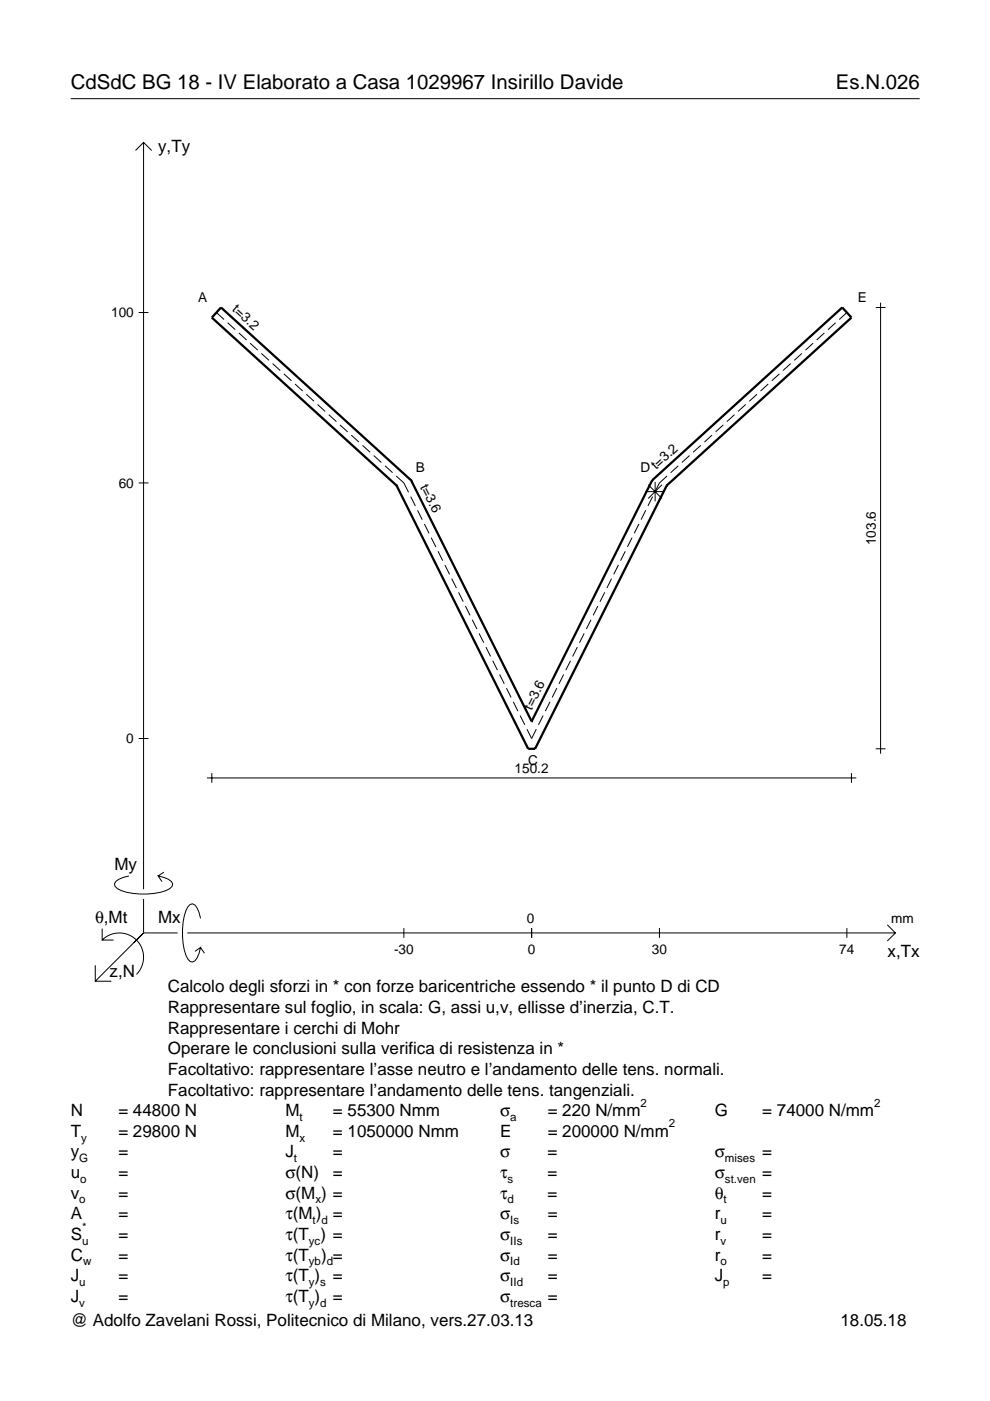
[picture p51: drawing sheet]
<svg xmlns="http://www.w3.org/2000/svg" width="210mm" height="297mm" viewBox="0 0 210 297" stroke-linecap="round" stroke-linejoin="round" font-family="sans-serif">
<defs><g id="words">
<g font-size="4.3">
<text x="15" y="18.9">CdSdC BG 18 - IV Elaborato a Casa 1029967 Insirillo Davide</text>
<text x="177.2" y="18.9">Es.N.026</text>
</g>
<g font-size="3.6">
<text x="33.5" y="32.3">y,Ty</text>
<text x="24.3" y="184.4">My</text>
<text x="20.1" y="195.7">θ,Mt</text>
<text x="33.5" y="195.7">Mx</text>
<text x="188.2" y="203">x,Tx</text>
<text x="23.2" y="207.1">z,N</text>
<text x="35.6" y="210.4">Calcolo degli sforzi in * con forze baricentriche essendo * il punto D di CD</text>
<text x="35.6" y="214.8">Rappresentare sul foglio, in scala: G, assi u,v, ellisse d’inerzia, C.T.</text>
<text x="35.6" y="219.2">Rappresentare i cerchi di Mohr</text>
<text x="35.6" y="223.5">Operare le conclusioni sulla verifica di resistenza in *</text>
<text x="35.6" y="227.9">Facoltativo: rappresentare l’asse neutro e l’andamento delle tens. normali.</text>
<text x="35.6" y="232.3">Facoltativo: rappresentare l’andamento delle tens. tangenziali.</text>
<text x="15" y="236.7">N</text>
<text x="25.1" y="236.7">= 44800 N</text>
<text x="60.5" y="236.7">M</text>
<text x="70.6" y="236.7">= 55300 Nmm</text>
<text x="106" y="236.7">σ</text>
<text x="116.1" y="236.7">= 220 N/mm</text>
<text x="151.5" y="236.7">G</text>
<text x="161.6" y="236.7">= 74000 N/mm</text>
<text x="15" y="245.4">y</text>
<text x="15" y="241">T</text>
<text x="25.1" y="245.4">=</text>
<text x="25.1" y="241">= 29800 N</text>
<text x="60.5" y="245.4">J</text>
<text x="60.5" y="241">M</text>
<text x="70.6" y="245.4">=</text>
<text x="70.6" y="241">= 1050000 Nmm</text>
<text x="106" y="245.4">σ</text>
<text x="106" y="241">E</text>
<text x="116.1" y="245.4">=</text>
<text x="116.1" y="241">= 200000 N/mm</text>
<text x="151.5" y="245.4">σ</text>
<text x="161.6" y="245.4">=</text>
<text x="15" y="249.8">u</text>
<text x="25.1" y="249.8">=</text>
<text x="60.5" y="249.8">σ(N)</text>
<text x="70.6" y="249.8">=</text>
<text x="106" y="249.8">τ</text>
<text x="116.1" y="249.8">=</text>
<text x="151.5" y="249.8">σ</text>
<text x="161.6" y="249.8">=</text>
<text x="15" y="254.2">v</text>
<text x="25.1" y="254.2">=</text>
<text x="60.5" y="254.2">σ(M ) =</text>
<text x="106" y="254.2">τ</text>
<text x="116.1" y="254.2">=</text>
<text x="151.5" y="254.2">θ</text>
<text x="161.6" y="254.2">=</text>
<text x="15" y="258.5">A</text>
<text x="15" y="262.9">S</text>
<text x="25.1" y="262.9">=</text>
<text x="25.1" y="258.5">=</text>
<text x="60.5" y="262.9">τ(T ) =</text>
<text x="60.5" y="258.5">τ(M ) =</text>
<text x="106" y="258.5">σ</text>
<text x="106" y="262.9">σ</text>
<text x="116.1" y="258.5">=</text>
<text x="116.1" y="262.9">=</text>
<text x="151.5" y="262.9">r</text>
<text x="151.5" y="258.5">r</text>
<text x="161.6" y="262.9">=</text>
<text x="161.6" y="258.5">=</text>
<text x="15" y="267.3">C</text>
<text x="25.1" y="267.3">=</text>
<text x="60.5" y="267.3">τ(T</text>
<text x="68.1" y="267.3">) =</text>
<text x="106" y="267.3">σ</text>
<text x="116.1" y="267.3">=</text>
<text x="151.5" y="267.3">r</text>
<text x="161.6" y="267.3">=</text>
<text x="15" y="271.7">J</text>
<text x="25.1" y="271.7">=</text>
<text x="60.5" y="271.7">τ(T )</text>
<text x="70.6" y="271.7">=</text>
<text x="106" y="271.7">σ</text>
<text x="116.1" y="271.7">=</text>
<text x="151.5" y="271.7">J</text>
<text x="161.6" y="271.7">=</text>
<text x="15" y="276">J</text>
<text x="15" y="281.2">@ Adolfo Zavelani Rossi, Politecnico di Milano, vers.27.03.13</text>
<text x="25.1" y="276">=</text>
<text x="60.5" y="276">τ(T )</text>
<text x="70.6" y="276">=</text>
<text x="106" y="276">σ</text>
<text x="116.1" y="276">=</text>
<text x="178.2" y="281.2">18.05.18</text>
</g>
<g font-size="2.9">
<text x="42" y="64.1">A</text>
<text x="49.1" y="65.8" transform="rotate(42 49.1 65.8)">t=3.2</text>
<text x="181.9" y="64.1">E</text>
<text x="23.6" y="67.3">100</text>
<text x="88.1" y="100">B</text>
<text x="135.8" y="100">D</text>
<text x="139.1" y="99.7" transform="rotate(-42 139.1 99.7)">t=3.2</text>
<text x="25.2" y="103.4">60</text>
<text x="89" y="103.2" transform="rotate(63 89 103.2)">t=3.6</text>
<text x="185.7" y="115.6" transform="rotate(-90 185.7 115.6)">103.6</text>
<text x="112.7" y="150.6" transform="rotate(-63 112.7 150.6)">t=3.6</text>
<text x="26.8" y="157.6">0</text>
<text x="109.1" y="163.9">150.2</text>
<text x="112" y="162.1">C</text>
<text x="111.7" y="195.7">0</text>
<text x="189" y="195.7">mm</text>
<text x="83.5" y="202.2">-30</text>
<text x="111.9" y="202.2">0</text>
<text x="138.2" y="202.2">30</text>
<text x="178" y="202.2">74</text>
</g>
<g font-size="2.4">
<text x="63.5" y="237.7">t</text>
<text x="108.2" y="237.7">a</text>
<text x="135.8" y="234.7">2</text>
<text x="141.8" y="239">2</text>
<text x="185.3" y="234.7">2</text>
<text x="17.2" y="242">y</text>
<text x="63.5" y="242">x</text>
<text x="16.8" y="246.4">G</text>
<text x="17" y="250.8">o</text>
<text x="62.3" y="246.4">t</text>
<text x="107.6" y="250.8">s</text>
<text x="153.7" y="246.4">mises</text>
<text x="153.7" y="250.8">st.ven</text>
<text x="16.8" y="255.2">o</text>
<text x="66.9" y="255.2">x</text>
<text x="107.6" y="255.2">d</text>
<text x="153.4" y="255.2">t</text>
<text x="17.4" y="263.9">u</text>
<text x="17.4" y="260.9">*</text>
<text x="65.5" y="263.9">yc</text>
<text x="66.3" y="259.5">t d</text>
<text x="108.2" y="259.5">Is</text>
<text x="108.2" y="263.9">IIs</text>
<text x="152.7" y="263.9">v</text>
<text x="152.7" y="259.5">u</text>
<text x="17.6" y="268.3">w</text>
<text x="65.5" y="268.3">yb d</text>
<text x="108.2" y="268.3">Id</text>
<text x="152.7" y="268.3">o</text>
<text x="16.8" y="272.7">u</text>
<text x="65.5" y="272.7">y s</text>
<text x="108.2" y="272.7">IId</text>
<text x="153.3" y="272.7">p</text>
<text x="16.8" y="277">v</text>
<text x="65.5" y="277">y d</text>
<text x="108.2" y="277">tresca</text>
</g>
</g></defs>
<g fill="none" stroke="#000" stroke-width=".21">
<path d="M15 20.9h180M28.7 31.9l1.7-1.7 1.8 1.7M30.4 30.2v158.3M29.4 66.3h2.1M45.9 66.3l1.6 1.4M48.3 68.4l1.6 1.5M50.6 70.6l1.7 1.5M53 72.8l1.6 1.4M55.4 74.9l1.6 1.5M57.8 77.1l1.6 1.5M60.2 79.3l1.6 1.4M165.3 79.3l-1.7 1.4"/>
<path d="M167.6 77.1l-1.6 1.5M170 74.9l-1.6 1.5M172.4 72.8l-1.6 1.4M174.8 70.6l-1.6 1.5M177.2 68.4l-1.7 1.5M179.6 66.3l-1.7 1.4M185.7 65.2h2M186.7 64.2v95.6M62.6 81.4l1.6 1.5M64.9 83.6l1.7 1.5M67.3 85.8l1.6 1.4M69.7 87.9l1.6 1.5"/>
<path d="M72.1 90.1l1.6 1.5M74.5 92.3l1.6 1.4M76.9 94.4l1.6 1.5M79.2 96.6l1.7 1.5M81.6 98.8l1.6 1.4M143.8 98.8l-1.6 1.4M146.2 96.6l-1.6 1.5M148.6 94.4l-1.6 1.5M151 92.3l-1.7 1.4M153.3 90.1l-1.6 1.5M155.7 87.9l-1.6 1.5M158.1 85.8l-1.6 1.4"/>
<path d="M160.5 83.6l-1.6 1.5M162.9 81.4l-1.6 1.5M29.4 102.4h2.1M84 100.9l1.6 1.5 1 2M87.1 105.3l1 2M88.5 108.2l1 2M90 111.1l1 2M91.4 114l1 2M92.9 116.9l1 2M94.3 119.8l1 2M131.1 119.8l-1 2M132.6 116.9l-1 2"/>
<path d="M134 114l-1 2M135.5 111.1l-1 2M136.8 104.2h4.2M136.9 108.2l-1 2M137.4 102.8l2.9 2.9M138.4 105.3l-1 2M138.9 102.2v4.1M140.3 102.8l-2.9 2.9M141.4 100.9l-1.6 1.5-1 2M95.8 122.7l1 2M97.2 125.6l1 2M98.7 128.5l1 2"/>
<path d="M100.1 131.4l1 2M101.6 134.3l1 2M103 137.2l1 2M122.4 137.2l-1 2M123.9 134.3l-1 2M125.3 131.4l-1 2M126.8 128.5l-1 2M128.2 125.6l-1 2M129.7 122.7l-1 2M29.4 156.6h2.1M104.5 140.1l1 2M105.9 143l1 2"/>
<path d="M107.4 145.9l1 2M108.8 148.8l1 2M110.3 151.7l1 2M111.7 154.6l1 2 1-2M115.2 151.7l-1 2M116.6 148.8l-1 2M118.1 145.9l-1 2M119.5 143l-1 2M121 140.1l-1 2M185.7 158.8h2M43.9 164.9h137.7M44.9 163.9v2.1"/>
<path d="M180.5 163.9v2.1M21.7 199.3a5.1 5.1 0 0 1 7.2 0 5.1 5.1 0 0 1 0 7.3M21.7 196.9v2.4h2.4M27.3 185.7a3.6 3.6 0 0 0-3 1.7l.1 .5a5.6 5.6 0 0 0 3.8 1.5 13.4 13.4 0 0 0 7.8-1l.5-.5 .1-.5a3.6 3.6 0 0 0-3.1-1.7l.8 1.2M30.4 190.6v7.2M30.4 197.8l-10.2 10.2M30.4 197.8h7.2M34.7 184.9l-1.2 .8M39.7 197.8h150.1M42.5 194.7a3.6 3.6 0 0 0-1.7-3.1l-.5 .2a5.7 5.7 0 0 0-1.5 3.7 13.3 13.3 0 0 0 1 7.9l.5 .5 .5 .1a3.6 3.6 0 0 0 1.7-3.1l-1.2 .8M85.6 196.8v2M112.7 196.8v2"/>
<path d="M139.8 196.8v2M179.6 196.8v2M188.1 196.1l1.7 1.7-1.7 1.7M20.2 204.7v3.3h3.4M42.5 200.9l.8 1.2"/>
</g>
<path d="M84.1 102.9h.1M84.1 102.9l27.9 55.9h1.4l28-55.9M87.2 101.8h.1M87.2 101.8l-40.3-36.6-2 2.1 39.2 35.6M87.2 101.8l25.5 51.1M138.3 101.8h.1M138.3 101.8l-25.6 51.1M138.3 101.8l40.3-36.6 1.9 2.1-39.1 35.6M141.4 102.9h.1M112.7 152.9h.1" fill="none" stroke="#000" stroke-width=".48"/>
<use href="#words"/>
</svg>
